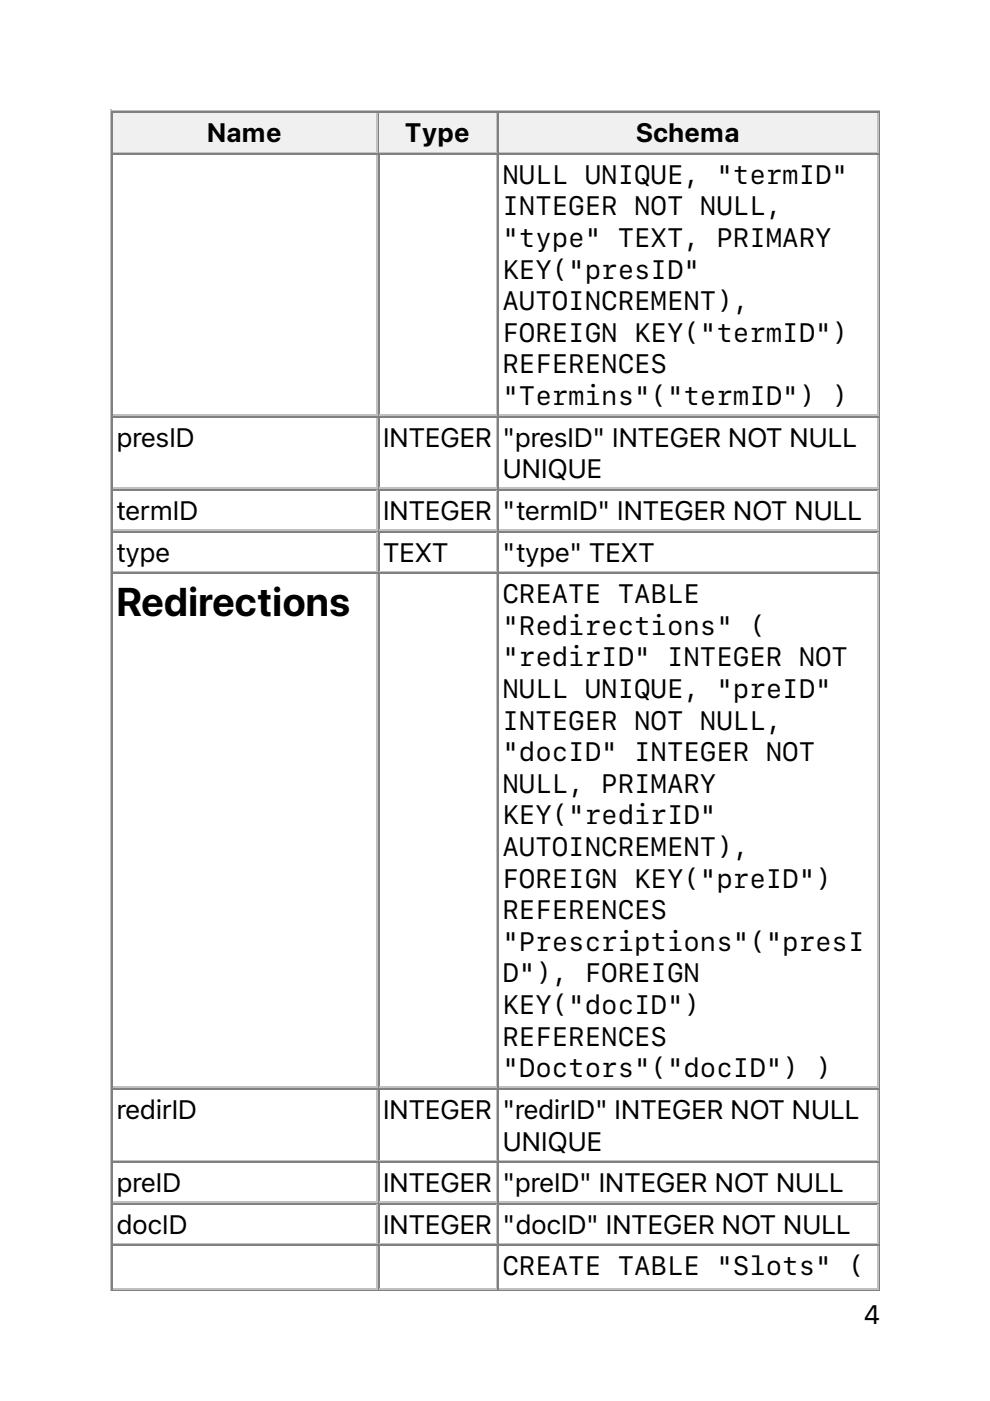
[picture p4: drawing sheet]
<svg xmlns="http://www.w3.org/2000/svg" width="210mm" height="297mm" viewBox="0 0 210 297" stroke-linecap="round" stroke-linejoin="round" font-family="sans-serif">
<defs><g id="words">
<text font-size="8.5" x="24.7" y="130.6">Redirections</text>
<g font-size="5.6">
<text x="44" y="30.2">Name</text>
<text x="85.9" y="30.2">Type</text>
<text x="134.9" y="30.2">Schema</text>
<text x="106.5" y="39">NULL UNIQUE, &quot;termID&quot;</text>
<text x="106.5" y="45.7">INTEGER NOT NULL,</text>
<text x="106.5" y="52.4">&quot;type&quot; TEXT, PRIMARY</text>
<text x="106.5" y="59.1">KEY(&quot;presID&quot;</text>
<text x="106.5" y="65.8">AUTOINCREMENT),</text>
<text x="106.5" y="72.5">FOREIGN KEY(&quot;termID&quot;)</text>
<text x="106.5" y="79.2">REFERENCES</text>
<text x="106.5" y="85.9">&quot;Termins&quot;(&quot;termID&quot;) )</text>
<text x="24.7" y="94.7">presID</text>
<text x="81.1" y="94.7">INTEGER</text>
<text x="106.5" y="94.7">&quot;presID&quot; INTEGER NOT NULL</text>
<text x="106.5" y="101.4">UNIQUE</text>
<text x="24.7" y="110.2">termID</text>
<text x="81.1" y="110.2">INTEGER</text>
<text x="106.5" y="110.2">&quot;termID&quot; INTEGER NOT NULL</text>
<text x="24.7" y="119.1">type</text>
<text x="81.1" y="119.1">TEXT</text>
<text x="106.5" y="119.1">&quot;type&quot; TEXT</text>
<text x="106.5" y="127.9">CREATE TABLE</text>
<text x="106.5" y="134.6">&quot;Redirections&quot; (</text>
<text x="106.5" y="141.3">&quot;redirID&quot; INTEGER NOT</text>
<text x="106.5" y="148">NULL UNIQUE, &quot;preID&quot;</text>
<text x="106.5" y="154.7">INTEGER NOT NULL,</text>
<text x="106.5" y="161.4">&quot;docID&quot; INTEGER NOT</text>
<text x="106.5" y="168.1">NULL, PRIMARY</text>
<text x="106.5" y="174.8">KEY(&quot;redirID&quot;</text>
<text x="106.5" y="181.5">AUTOINCREMENT),</text>
<text x="106.5" y="188.2">FOREIGN KEY(&quot;preID&quot;)</text>
<text x="106.5" y="194.9">REFERENCES</text>
<text x="106.5" y="201.6">&quot;Prescriptions&quot;(&quot;presI</text>
<text x="106.5" y="208.3">D&quot;), FOREIGN</text>
<text x="106.5" y="215">KEY(&quot;docID&quot;)</text>
<text x="106.5" y="221.7">REFERENCES</text>
<text x="106.5" y="228.4">&quot;Doctors&quot;(&quot;docID&quot;) )</text>
<text x="24.7" y="237.2">redirID</text>
<text x="81.1" y="237.2">INTEGER</text>
<text x="106.5" y="237.2">&quot;redirID&quot; INTEGER NOT NULL</text>
<text x="106.5" y="243.9">UNIQUE</text>
<text x="24.7" y="252.8">preID</text>
<text x="81.1" y="252.8">INTEGER</text>
<text x="106.5" y="252.8">&quot;preID&quot; INTEGER NOT NULL</text>
<text x="24.7" y="261.6">docID</text>
<text x="81.1" y="261.6">INTEGER</text>
<text x="106.5" y="261.6">&quot;docID&quot; INTEGER NOT NULL</text>
<text x="106.5" y="270.4">CREATE TABLE &quot;Slots&quot; (</text>
<text x="183.1" y="280.8">4</text>
</g>
</g></defs>
<path d="M23.5 23.3v250.5M23.6 23.5h163M24 32.3h56.1M79.9 24v8.1" fill="none" stroke="#c0c0c0" stroke-width=".35"/>
<path d="M23.8 23.6v8.9M24 23.8h56.1M186.4 23.6v249.8M23.6 273.6h163" fill="none" stroke="#808080" stroke-width=".35"/>
<g fill="#f0f0f0">
<path d="M24 24h55.7v8.1h-55.7z"/>
<path d="M43.7 24.7h16.3v6.7h-16.3z"/>
</g>
<path d="M80.3 23.6v8.9M80.4 23.8h25.1" fill="none" stroke="#808080" stroke-width=".35"/>
<path d="M80.4 32.3h25.1M105.3 24v8.1" fill="none" stroke="#c0c0c0" stroke-width=".35"/>
<g fill="#f0f0f0">
<path d="M80.4 24h24.7v8.1h-24.7z"/>
<path d="M85.7 24.7h14.1v6.7h-14.1z"/>
</g>
<path d="M105.7 23.6v8.9M105.8 23.8h80.5" fill="none" stroke="#808080" stroke-width=".35"/>
<path d="M105.8 32.3h80.5M186.1 24v8.1" fill="none" stroke="#c0c0c0" stroke-width=".35"/>
<g fill="#f0f0f0">
<path d="M105.8 24h80.1v8.1h-80.1z"/>
<path d="M134.8 24.7h22.2v6.7h-22.2z"/>
</g>
<g fill="none" stroke="#808080" stroke-width=".35">
<path d="M23.8 32.5v240.9M24 32.6h56.1M80.3 32.5v240.9M80.4 32.6h25.1M105.7 32.5v240.9M105.8 32.6h80.5M24 88.4h56.1M80.4 88.4h25.1M105.8 88.4h80.5M24 103.9h56.1M24 112.7h56.1M80.4 103.9h25.1"/>
<path d="M80.4 112.7h25.1M105.8 103.9h80.5M105.8 112.7h80.5M24 121.5h56.1M80.4 121.5h25.1M105.8 121.5h80.5M24 230.9h56.1M80.4 230.9h25.1M105.8 230.9h80.5M24 246.4h56.1M24 255.2h56.1M80.4 246.4h25.1"/>
<path d="M80.4 255.2h25.1M105.8 246.4h80.5M105.8 255.2h80.5M24 264.1h56.1M80.4 264.1h25.1M105.8 264.1h80.5"/>
</g>
<g fill="none" stroke="#c0c0c0" stroke-width=".35">
<path d="M79.9 32.8v55M105.3 32.8v55M186.1 32.8v55M24 88h56.1M79.9 88.5v14.9M80.4 88h25.1M105.3 88.5v14.9M105.8 88h80.5M186.1 88.5v14.9M24 103.5h56.1M24 112.4h56.1M79.9 104.1v8.1"/>
<path d="M79.9 112.9v8.1M80.4 103.5h25.1M80.4 112.4h25.1M105.3 104.1v8.1M105.3 112.9v8.1M105.8 103.5h80.5M105.8 112.4h80.5M186.1 104.1v8.1M186.1 112.9v8.1M24 121.2h56.1M79.9 121.7v108.7M80.4 121.2h25.1"/>
<path d="M105.3 121.7v108.7M105.8 121.2h80.5M186.1 121.7v108.7M24 230.5h56.1M79.9 231.1v14.8M80.4 230.5h25.1M105.3 231.1v14.8M105.8 230.5h80.5M186.1 231.1v14.8M24 246.1h56.1M24 254.9h56.1M79.9 246.6v8.1"/>
<path d="M79.9 255.4v8.1M80.4 246.1h25.1M80.4 254.9h25.1M105.3 246.6v8.1M105.3 255.4v8.1M105.8 246.1h80.5M105.8 254.9h80.5M186.1 246.6v8.1M186.1 255.4v8.1M24 263.7h56.1M24 273.2h56.1M79.9 264.2v8.8"/>
<path d="M80.4 263.7h25.1M80.4 273.2h25.1M105.3 264.2v8.8M105.8 263.7h80.5M105.8 273.2h80.5M186.1 264.2v8.8"/>
</g>
<use href="#words"/>
</svg>
